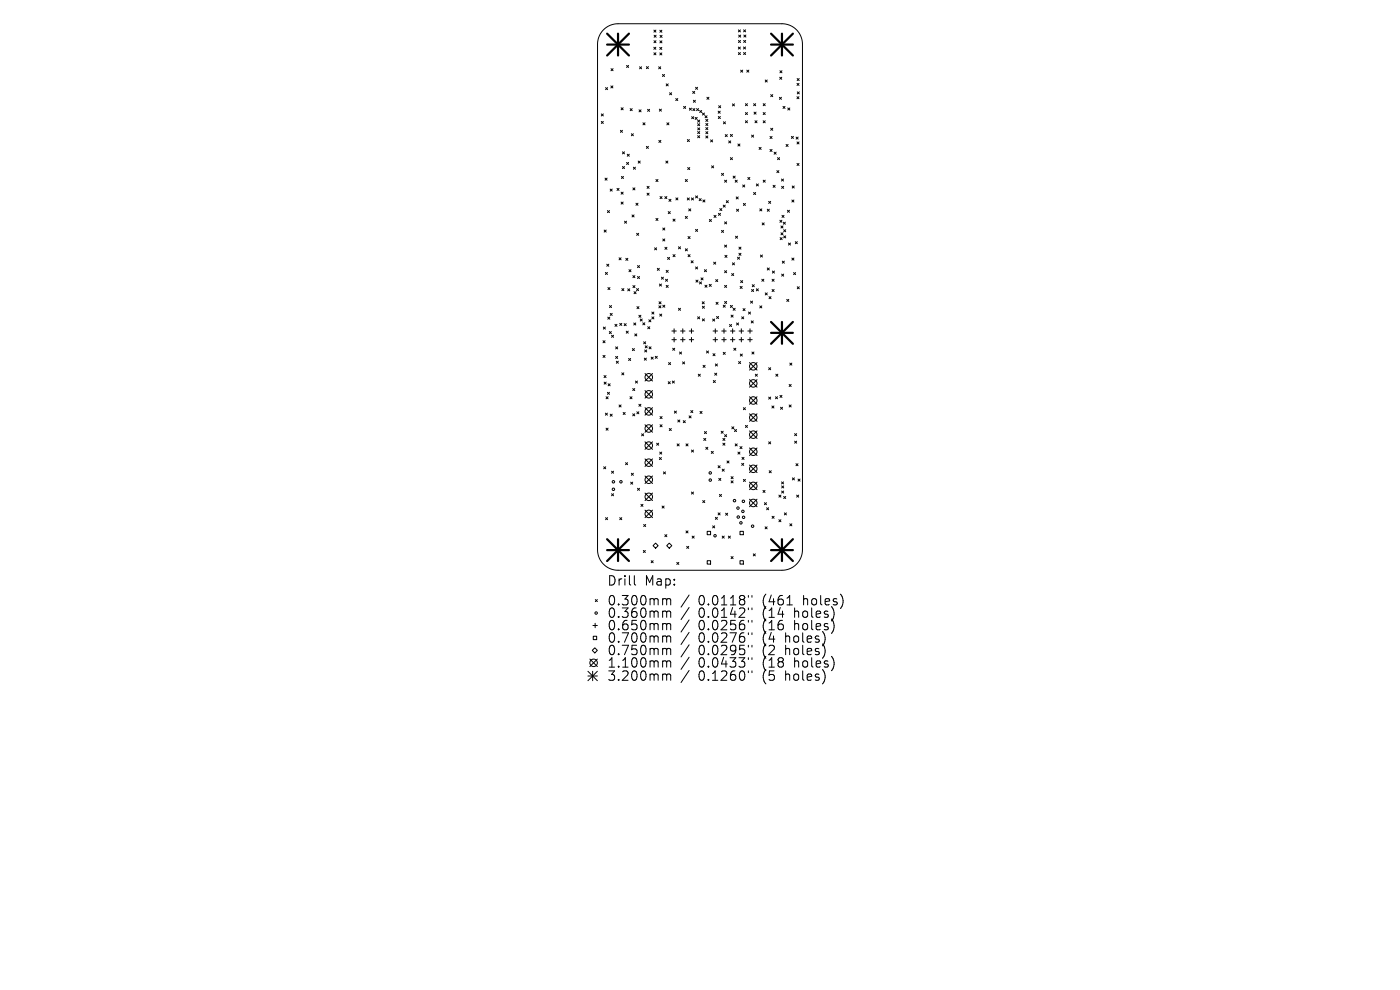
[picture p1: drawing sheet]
<svg xmlns="http://www.w3.org/2000/svg" width="297mm" height="210mm" viewBox="0 0 297 210" stroke-linecap="round" stroke-linejoin="round" font-family="sans-serif">
<defs><g id="words">
<g font-size="2.8">
<text x="128.7" y="124.5">Drill</text>
<text x="136.7" y="124.5">Map:</text>
<text x="128.7" y="128.7">0.300mm</text>
<text x="128.7" y="131.3">0.360mm</text>
<text x="148.2" y="128.7">0.0118&quot;</text>
<text x="148.2" y="131.3">0.0142&quot;</text>
<text x="161.9" y="128.7">(461</text>
<text x="161.9" y="131.3">(14</text>
<text x="168.8" y="131.3">holes)</text>
<text x="170.7" y="128.7">holes)</text>
<text x="128.7" y="134">0.650mm</text>
<text x="128.7" y="136.6">0.700mm</text>
<text x="148.2" y="134">0.0256&quot;</text>
<text x="148.2" y="136.6">0.0276&quot;</text>
<text x="161.9" y="134">(16</text>
<text x="161.9" y="136.6">(4</text>
<text x="166.9" y="136.6">holes)</text>
<text x="168.8" y="134">holes)</text>
<text x="128.7" y="139.3">0.750mm</text>
<text x="128.7" y="141.9">1.100mm</text>
<text x="148.2" y="139.3">0.0295&quot;</text>
<text x="148.2" y="141.9">0.0433&quot;</text>
<text x="161.9" y="139.3">(2</text>
<text x="161.9" y="141.9">(18</text>
<text x="166.9" y="139.3">holes)</text>
<text x="168.8" y="141.9">holes)</text>
<text x="128.7" y="144.7">3.200mm</text>
<text x="148.2" y="144.7">0.1260&quot;</text>
<text x="161.9" y="144.7">(5</text>
<text x="166.9" y="144.7">holes)</text>
</g>
</g></defs>
<g fill="none" stroke="#000" stroke-width=".21">
<path d="M128 6.3a4.3 4.3 0 0 1 3.1-1.3h34.8a4.3 4.3 0 0 1 4.3 4.4v107.2a4.3 4.3 0 0 1-4.3 4.4h-34.8a4.3 4.3 0 0 1-4.3-4.4v-107.2a4.3 4.3 0 0 1 1.2-3.1zM128.5 18.6l.4 .4M128.9 18.6l-.4 .4M129.6 18.2l.4 .5M129.6 14.6l.5 .4M130 18.2l-.4 .5M130.1 14.6l-.5 .4M132.9 13.9l.5 .4M133.4 13.9l-.5 .4M135.7 14.2l.4 .4M136.1 14.2l-.4 .4M137.1 14.1l.5 .5"/>
<path d="M137.6 14.1l-.5 .5M138.7 10l.4 .5M138.7 6.4l.5 .4M138.7 11.2l.5 .4M138.7 8.6l.5 .5M138.8 7.5l.4 .4M139.1 10l-.4 .5M139.2 6.4l-.5 .4M139.2 11.2l-.5 .4M139.2 8.6l-.5 .5M139.2 7.5l-.4 .4M139.7 14.2l.5 .4"/>
<path d="M140 10.1l.4 .4M140 6.4l.4 .4M140 11.2l.4 .5M140 8.7l.4 .4M140 7.5l.5 .4M140.2 14.2l-.5 .4M140.4 10.1l-.4 .4M140.4 6.4l-.4 .4M140.4 11.2l-.4 .5M140.4 8.7l-.4 .4M140.5 7.5l-.5 .4M140.5 15.8l.5 .4"/>
<path d="M141 15.8l-.5 .4M141.3 17.8l.5 .4M141.8 17.8l-.5 .4M142.1 19.7l.4 .4M142.5 19.7l-.4 .4M147 19.4l.4 .4M147.4 19.4l-.4 .4M147.6 18.5l.4 .4M148 18.5l-.4 .4M156.6 10l.5 .4M156.6 6.3l.5 .5M156.6 11.2l.5 .4"/>
<path d="M156.7 8.6l.4 .4M156.7 7.4l.4 .5M157.1 10l-.5 .4M157.1 6.3l-.5 .5M157.1 11.2l-.5 .4M157.1 8.6l-.4 .4M157.1 14.9l.5 .4M157.1 7.4l-.4 .5M157.6 14.9l-.5 .4M157.7 10l.5 .4M157.7 11.1l.5 .5M157.7 6.3l.5 .5"/>
<path d="M157.8 8.6l.4 .4M157.8 7.4l.4 .5M158.2 10l-.5 .4M158.2 6.3l-.5 .5M158.2 11.1l-.5 .5M158.2 8.6l-.4 .4M158.2 7.4l-.4 .5M158.4 14.9l.5 .4M158.9 14.9l-.5 .4M162.3 17l.5 .4M162.8 17l-.5 .4M165.4 16.4l.4 .4"/>
<path d="M165.5 15l.4 .4M165.8 16.4l-.4 .4M165.9 15l-.4 .4M169.1 17.7l.4 .4M169.1 16.7l.4 .4M169.1 19.5l.5 .4M169.5 17.7l-.4 .4M169.5 16.7l-.4 .4M169.6 19.5l-.5 .4M127.6 24.2l.4 .4M127.6 25.8l.4 .4M128 24.2l-.4 .4"/>
<path d="M128 25.8l-.4 .4M128.4 37.8l.4 .4M128.8 37.8l-.4 .4M130.9 40l.4 .4M131.3 40l-.4 .4M131.6 27.6l.5 .5M131.8 22.9l.4 .4M131.8 37.4l.5 .5M132.1 27.6l-.5 .5M132.1 32.2l.4 .4M132.1 35.3l.4 .5M132.2 22.9l-.4 .4"/>
<path d="M132.3 37.4l-.5 .5M132.5 32.2l-.4 .4M132.5 35.3l-.4 .5M132.9 34.5l.5 .4M133.1 32.7l.4 .4M133.4 34.5l-.5 .4M133.5 32.7l-.4 .4M133.7 23l.4 .5M133.9 28.4l.5 .4M134.1 23l-.4 .5M134.3 39.9l.4 .4M134.4 28.4l-.5 .4"/>
<path d="M134.4 35.5l.4 .4M134.7 39.9l-.4 .4M134.8 35.5l-.4 .4M135.4 34.2l.4 .4M135.6 23.3l.4 .4M135.8 34.2l-.4 .4M136 23.3l-.4 .4M136.4 26l.4 .5M136.8 26l-.4 .5M137.1 31l.5 .5M137.3 39.5l.4 .5M137.4 23.2l.4 .4"/>
<path d="M137.6 31l-.5 .5M137.7 39.5l-.4 .5M137.8 23.2l-.4 .4M139.2 38.1l.4 .4M139.6 38.1l-.4 .4M139.8 29.8l.4 .4M139.9 23.2l.4 .4M140.2 29.8l-.4 .4M140.3 23.2l-.4 .4M141.3 34.2l.4 .4M141.5 26l.4 .5M141.7 34.2l-.4 .4"/>
<path d="M141.9 26l-.4 .5M143.4 20.9l.4 .4M143.8 20.9l-.4 .4M145 22.6l.5 .4M145.4 38.1l.4 .4M145.5 22.6l-.5 .4M145.8 38.1l-.4 .4M145.8 29.6l.5 .4M145.9 35.5l.4 .5M146.2 22.9l.5 .5M146.3 29.6l-.5 .4M146.3 35.5l-.4 .5"/>
<path d="M146.7 22.9l-.5 .5M146.7 24.8l.5 .4M147 23l.4 .5M147.1 21.3l.4 .4M147.2 24.8l-.5 .4M147.4 23l-.4 .5M147.5 24.9l.4 .4M147.5 21.3l-.4 .4M147.8 23l.4 .5M147.9 24.9l-.4 .4M148 25.5l.4 .4M148 28.8l.4 .4"/>
<path d="M148 26.2l.4 .5M148 27.9l.4 .4M148 27.1l.4 .5M148.2 23l-.4 .5M148.4 23.4l.5 .5M148.4 25.5l-.4 .4M148.4 28.8l-.4 .4M148.4 26.2l-.4 .5M148.4 27.9l-.4 .4M148.4 27.1l-.4 .5M148.9 23.4l-.5 .5M149 24l.5 .4"/>
<path d="M149.5 24l-.5 .4M149.6 24.6l.4 .4M149.7 26.2l.5 .4M149.7 25.3l.5 .5M149.7 27.1l.5 .4M149.7 27.9l.5 .5M149.7 28.8l.5 .5M150 20.6l.4 .5M150 24.6l-.4 .4M150.2 27.1l-.5 .4M150.2 25.3l-.5 .5M150.2 26.2l-.5 .4"/>
<path d="M150.2 27.9l-.5 .5M150.2 28.8l-.5 .5M150.4 20.6l-.4 .5M150.7 29.7l.5 .4M151 35.2l.4 .4M151.2 29.7l-.5 .4M151.4 35.2l-.4 .4M152.4 23.6l.4 .4M152.4 24.7l.4 .5M152.5 22.4l.4 .5M152.8 23.6l-.4 .4M152.8 24.7l-.4 .5"/>
<path d="M152.9 22.4l-.4 .5M153.1 36.8l.4 .4M153.5 25.8l.4 .5M153.5 36.8l-.4 .4M153.7 38.2l.5 .5M153.9 28.5l.4 .5M153.9 25.8l-.4 .5M154.2 38.2l-.5 .5M154.3 28.5l-.4 .5M154.6 29.9l.4 .4M154.9 33.4l.5 .5M154.9 28.5l.5 .4"/>
<path d="M155 29.9l-.4 .4M155.4 28.5l-.5 .4M155.4 33.4l-.5 .5M155.4 22l.4 .5M155.5 37.4l.5 .4M155.8 22l-.4 .5M156 37.4l-.5 .4M156 38.2l.4 .5M156.4 38.2l-.4 .5M156.5 30.5l.5 .5M157 30.5l-.5 .5M157.6 39.2l.4 .5"/>
<path d="M158 39.2l-.4 .5M158.1 22l.5 .4M158.1 23.9l.5 .4M158.1 25.6l.5 .4M158.6 22l-.5 .4M158.6 23.9l-.5 .4M158.6 25.6l-.5 .4M158.6 37.6l.5 .5M159.1 37.6l-.5 .5M159.4 28.7l.5 .4M159.9 28.7l-.5 .4M159.9 22l.4 .4"/>
<path d="M160 23.8l.4 .4M160.2 25.6l.4 .4M160.3 22l-.4 .4M160.4 23.8l-.4 .4M160.5 39l.4 .5M160.6 25.6l-.4 .4M160.9 39l-.4 .5M161 31.3l.5 .4M161.5 31.3l-.5 .4M161.9 22l.4 .4M161.9 23.9l.4 .4M161.9 25.6l.4 .4"/>
<path d="M161.9 38.2l.4 .5M162.3 38.2l-.4 .5M162.3 23.9l-.4 .4M162.3 22l-.4 .4M162.3 25.6l-.4 .4M163.4 28.9l.4 .5M163.4 31.7l.4 .4M163.5 27.2l.4 .4M163.5 20.1l.4 .4M163.8 28.9l-.4 .5M163.8 31.7l-.4 .4M163.9 20.1l-.4 .4"/>
<path d="M163.9 27.2l-.4 .4M164 39.3l.4 .4M164.2 32.3l.5 .4M164.4 39.3l-.4 .4M164.7 32.3l-.5 .4M164.8 36.2l.4 .4M164.9 33.4l.5 .5M165.2 36.2l-.4 .4M165.4 20.6l.4 .5M165.4 33.4l-.5 .5M165.8 38l.4 .4M165.8 20.6l-.4 .5"/>
<path d="M165.8 39.5l.5 .5M166.1 22.6l.4 .4M166.2 38l-.4 .4M166.3 39.5l-.5 .5M166.5 22.6l-.4 .4M166.8 30.6l.4 .5M167.1 22.9l.5 .4M167.2 30.6l-.4 .5M167.6 22.9l-.5 .4M167.9 28.9l.4 .5M168.1 39.5l.4 .4M168.3 28.9l-.4 .5"/>
<path d="M168.5 39.5l-.4 .4M168.9 29.1l.4 .4M169.1 20.5l.4 .4M169.1 34.7l.4 .4M169.1 30.1l.4 .4M169.3 29.1l-.4 .4M169.5 20.5l-.4 .4M169.5 34.7l-.4 .4M169.5 30.1l-.4 .4M128.2 48.8l.4 .4M128.4 57.8l.5 .4M128.6 48.8l-.4 .4"/>
<path d="M128.7 56l.5 .5M128.9 57.8l-.5 .4M128.9 44.7l.4 .4M129.2 56l-.5 .5M129.3 44.7l-.4 .4M129.4 40.1l.5 .4M129.9 40.1l-.5 .4M131.3 54.7l.5 .4M131.8 54.7l-.5 .4M131.8 40.8l.4 .4M131.8 42.9l.4 .4M132.2 40.8l-.4 .4"/>
<path d="M132.2 42.9l-.4 .4M132.5 46.9l.4 .5M132.8 54.8l.4 .4M132.9 46.9l-.4 .5M133.2 54.8l-.4 .4M133.4 57.2l.5 .4M133.9 57.2l-.5 .4M134.1 45.6l.4 .4M134.3 58.5l.4 .4M134.5 45.6l-.4 .4M134.7 58.5l-.4 .4M134.9 43.1l.5 .4"/>
<path d="M135.1 49.5l.4 .4M135.2 56.3l.5 .5M135.2 58.7l.5 .4M135.4 43.1l-.5 .4M135.5 49.5l-.4 .4M135.7 56.3l-.5 .5M135.7 58.7l-.5 .4M137.3 41l.4 .4M137.7 41l-.4 .4M138.9 52.6l.4 .4M139.2 46.3l.4 .5M139.3 52.6l-.4 .4"/>
<path d="M139.4 56.9l.5 .5M139.6 46.3l-.4 .5M139.9 56.9l-.5 .5M140 41.7l.5 .4M140.3 58.8l.4 .4M140.5 41.7l-.5 .4M140.6 48.4l.4 .4M140.6 50.7l.4 .4M140.7 58.8l-.4 .4M141 48.4l-.4 .4M141 50.7l-.4 .4M141 41.7l.5 .4"/>
<path d="M141.1 52.5l.4 .4M141.2 59.2l.4 .5M141.3 57.4l.5 .4M141.5 41.7l-.5 .4M141.5 52.5l-.4 .4M141.6 59.2l-.4 .5M141.6 54.6l.5 .4M141.8 57.4l-.5 .4M141.8 44.9l.4 .4M141.9 42.3l.4 .4M142.1 54.6l-.5 .4M142.2 44.9l-.4 .4"/>
<path d="M142.3 42.3l-.4 .4M142.8 46.5l.4 .4M142.8 54l.4 .5M143.2 46.5l-.4 .4M143.2 54l-.4 .5M143.4 42l.4 .4M143.8 42l-.4 .4M143.9 52.4l.5 .4M144.4 52.4l-.5 .4M145.4 45.9l.4 .4M145.4 52.8l.4 .4M145.8 42l.4 .4"/>
<path d="M145.8 45.9l-.4 .4M145.8 52.8l-.4 .4M146 50.2l.4 .4M146 54l.4 .5M146.1 44.3l.4 .4M146.2 42l-.4 .4M146.4 50.2l-.4 .4M146.4 54l-.4 .5M146.5 44.3l-.4 .4M146.6 55.3l.5 .5M146.7 42l.4 .4M147.1 55.3l-.5 .5"/>
<path d="M147.1 42l-.4 .4M147.6 56.6l.4 .5M147.6 48.7l.4 .4M147.6 41.6l.4 .4M147.6 59.4l.5 .5M148 48.7l-.4 .4M148 56.6l-.4 .5M148 41.6l-.4 .4M148.1 59.4l-.5 .5M148.3 42.1l.5 .5M148.4 59.8l.4 .4M148.7 58.9l.5 .5"/>
<path d="M148.8 42.1l-.5 .5M148.8 59.8l-.4 .4M149.1 42.4l.4 .4M149.2 58.9l-.5 .5M149.4 57.2l.5 .4M149.5 42.4l-.4 .4M149.9 57.2l-.5 .4M150.5 46.6l.4 .4M150.9 46.6l-.4 .4M151.4 55.6l.4 .4M151.5 45.7l.4 .4M151.8 55.6l-.4 .4"/>
<path d="M151.8 59.3l.5 .4M151.9 45.7l-.4 .4M152.3 59.3l-.5 .4M152.4 45.3l.4 .4M152.7 44.2l.4 .5M152.8 45.3l-.4 .4M153.1 48.9l.4 .4M153.1 44.2l-.4 .5M153.4 43.5l.5 .4M153.5 48.9l-.4 .4M153.7 57.4l.5 .5M153.7 47.1l.5 .4"/>
<path d="M153.7 52l.5 .4M153.8 54.2l.4 .4M153.9 43.5l-.5 .4M154.1 42.6l.4 .4M154.2 57.4l-.5 .5M154.2 47.1l-.5 .4M154.2 52l-.5 .4M154.2 54.2l-.4 .4M154.5 42.6l-.4 .4M155.2 58l.5 .5M155.4 55.8l.4 .4M155.7 58l-.5 .5"/>
<path d="M155.8 55.8l-.4 .4M156 50.1l.5 .4M156.2 41.8l.4 .4M156.3 44.4l.4 .4M156.5 54.6l.4 .4M156.5 50.1l-.5 .4M156.6 41.8l-.4 .4M156.7 44.4l-.4 .4M156.8 52.4l.4 .5M156.8 53.7l.4 .5M156.9 54.6l-.4 .4M157.1 59.5l.5 .5"/>
<path d="M157.2 52.4l-.4 .5M157.2 53.7l-.4 .5M157.6 59.5l-.5 .5M157.7 43.1l.4 .5M158.1 43.1l-.4 .5M159.9 40.8l.4 .5M160.3 40.8l-.4 .5M161.2 44.3l.4 .4M161.3 54.1l.5 .4M161.6 44.3l-.4 .4M161.6 59.2l.5 .5M161.7 47.3l.4 .4"/>
<path d="M161.8 54.1l-.5 .4M162.1 59.2l-.5 .5M162.1 47.3l-.4 .4M162.8 56.8l.4 .5M162.8 44.4l.4 .4M163.1 42.7l.4 .4M163.2 44.4l-.4 .4M163.2 56.8l-.4 .5M163.5 42.7l-.4 .4M163.8 59.2l.4 .5M163.9 57.5l.4 .4M164.2 59.2l-.4 .5"/>
<path d="M164.3 57.5l-.4 .4M165.4 46.7l.5 .5M165.5 50.4l.4 .4M165.7 49.4l.4 .4M165.7 47.9l.4 .5M165.8 58.1l.5 .5M165.9 46.7l-.5 .5M165.9 45.7l.4 .4M165.9 50.4l-.4 .4M166 55.4l.4 .4M166.1 47.9l-.4 .5M166.1 49.4l-.4 .4"/>
<path d="M166.2 47.1l.4 .5M166.3 58.1l-.5 .5M166.3 48.7l.4 .5M166.3 50l.4 .5M166.3 45.7l-.4 .4M166.4 55.4l-.4 .4M166.6 47.1l-.4 .5M166.7 48.7l-.4 .5M166.7 50l-.4 .5M167.1 44.6l.4 .4M167.3 51.6l.4 .4M167.5 44.6l-.4 .4"/>
<path d="M167.7 51.6l-.4 .4M168 42.4l.4 .5M168 54.7l.4 .5M168.3 57.8l.5 .5M168.4 54.7l-.4 .5M168.4 42.4l-.4 .5M168.7 51.3l.5 .4M168.8 57.8l-.5 .5M169.2 51.3l-.5 .4M127.9 72.3l.5 .4M127.9 75.4l.5 .4M128 69.4l.4 .4"/>
<path d="M128.1 79.7l.5 .4M128.4 72.3l-.5 .4M128.4 75.4l-.5 .4M128.4 69.4l-.4 .4M128.6 79.7l-.5 .4M128.9 67.3l.5 .4M129 61l.4 .4M129.3 70.3l.4 .5M129.3 64.8l.4 .4M129.4 67.3l-.5 .4M129.4 61l-.4 .4M129.4 66.5l.5 .4"/>
<path d="M129.7 70.3l-.4 .5M129.7 71.1l.5 .5M129.7 64.8l-.4 .4M129.9 66.5l-.5 .4M130.2 71.1l-.5 .5M130.5 68.8l.4 .4M130.6 73.6l.4 .4M130.6 75.6l.4 .4M130.7 76.6l.5 .5M130.9 68.8l-.4 .4M131 73.6l-.4 .4M131 75.6l-.4 .4"/>
<path d="M131.2 76.6l-.5 .5M131.5 68.6l.4 .4M131.9 68.6l-.4 .4M131.9 79.1l.4 .4M131.9 61.2l.5 .5M132.3 79.1l-.4 .4M132.4 61.2l-.5 .5M132.4 68.7l.5 .4M132.9 68.7l-.5 .4M132.9 70.2l.4 .5M133.2 61.3l.4 .4M133.3 70.2l-.4 .5"/>
<path d="M133.4 76l.4 .5M133.6 61.3l-.4 .4M133.8 76l-.4 .5M134.2 73.9l.4 .5M134.3 60.6l.4 .4M134.4 68.5l.5 .4M134.5 61.9l.4 .4M134.6 73.9l-.4 .5M134.7 70.8l.4 .5M134.7 60.6l-.4 .4M134.9 68.5l-.5 .4M134.9 61.9l-.4 .4"/>
<path d="M135 61.2l.5 .5M135.1 70.8l-.4 .5M135.1 65l.5 .5M135.5 61.2l-.5 .5M135.5 66.9l.5 .4M135.6 65l-.5 .5M135.8 67.7l.5 .4M136 66.9l-.5 .4M136.3 67.7l-.5 .4M136.4 68.5l.4 .4M136.5 72.5l.5 .4M136.7 76l.4 .4"/>
<path d="M136.8 74.2l.4 .5M136.8 68.5l-.4 .4M136.8 79.2l1.6 1.6M136.9 73.4l.4 .4M137 72.5l-.5 .4M137.1 76l-.4 .4M137.2 74.2l-.4 .5M137.3 73.4l-.4 .4M137.4 69.3l.4 .4M137.6 67.8l.5 .5M137.7 73.6l.4 .4M137.8 69.3l-.4 .4"/>
<path d="M138.1 67.8l-.5 .5M138.1 73.6l-.4 .4M138.1 75.8l.5 .4M138.3 66.2l.4 .4M138.3 67.2l.4 .5M138.4 79.2l-1.6 1.6M138.6 75.8l-.5 .4M138.7 67.2l-.4 .5M138.7 66.2l-.4 .4M139 75.6l.4 .4M139.4 75.6l-.4 .4M139.8 64.9l.4 .4"/>
<path d="M139.8 64l.4 .5M139.9 60.2l.4 .5M140 66.6l.4 .5M140.2 64.9l-.4 .4M140.2 64l-.4 .5M140.3 60.2l-.4 .5M140.4 66.6l-.4 .5M140.6 64.7l.4 .5M141 64.7l-.4 .5M141.3 60.5l.5 .5M141.8 60.5l-.5 .5M141.8 76.9l.5 .4"/>
<path d="M142.3 76.9l-.5 .4M142.5 70.2h1M142.5 72.1h1M142.7 73.9l.4 .4M143 69.7v1M143 71.6v.9M143.1 73.9l-.4 .4M143.9 65.4l.5 .4M144.2 74.7l.4 .4M144.4 65.4l-.5 .4M144.4 70.2h.9M144.4 72.1h.9"/>
<path d="M144.6 74.7l-.4 .4M144.8 76.8l.4 .4M144.8 69.7v1M144.8 71.6v.9M145.2 76.8l-.4 .4M146.2 70.2h1M146.2 72.1h1M146.7 69.7v1M146.7 71.6v.9M148 67.2l.4 .4M148.1 79.4l.5 .4M148.4 67.2l-.4 .4"/>
<path d="M148.6 79.4l-.5 .4M149 64l.4 .5M149 65l.4 .4M149 67.6l.4 .5M149.2 77.5l.4 .4M149.4 64l-.4 .5M149.4 67.6l-.4 .5M149.4 65l-.4 .4M149.6 60.5l.4 .4M149.6 77.5l-.4 .4M149.9 74.5l.4 .4M150 60.5l-.4 .4"/>
<path d="M150.3 74.5l-.4 .4M150.5 60.3l.4 .5M150.9 60.3l-.4 .5M151.2 67.7l.4 .4M151.3 75l.4 .5M151.3 70.2h.9M151.3 72.1h.9M151.6 67.7l-.4 .4M151.6 79.2l.5 .4M151.7 75l-.4 .5M151.7 69.7v1M151.7 71.6v.9"/>
<path d="M151.8 77.2l.4 .4M151.9 64.1l.4 .5M152 67.1l.5 .5M152.1 79.2l-.5 .4M152.2 77.2l-.4 .4M152.3 64.1l-.4 .5M152.5 67.1l-.5 .5M153.1 70.2h1M153.1 72.1h1M153.4 64.7l.5 .5M153.4 74.7l.5 .5M153.6 69.7v1"/>
<path d="M153.6 71.6v.9M153.7 63.9l.5 .5M153.7 60.5l.5 .5M153.9 64.7l-.5 .5M153.9 74.7l-.5 .5M154.2 60.5l-.5 .5M154.2 63.9l-.5 .5M154.8 68.8l.4 .5M154.9 64.8l.5 .4M155 70.2h.9M155 72.1h.9M155.1 66.8l.4 .5"/>
<path d="M155.2 68.8l-.4 .5M155.4 64.8l-.5 .4M155.4 69.7v1M155.4 71.6v.9M155.5 65.4l.5 .4M155.5 66.8l-.4 .5M155.7 73.9l.4 .4M156 65.4l-.5 .4M156.1 73.9l-.4 .4M156.3 68.5l.4 .4M156.7 68.5l-.4 .4M156.7 76.7l.4 .4"/>
<path d="M156.8 70.2h.9M156.8 72.1h.9M157 60.8l.4 .4M157.1 75.1l.4 .4M157.1 76.7l-.4 .4M157.3 69.7v1M157.3 71.6v.9M157.3 67.2l.5 .4M157.4 60.8l-.4 .4M157.5 75.1l-.4 .4M157.6 65.5l.5 .4M157.8 67.2l-.5 .4"/>
<path d="M158.1 65.5l-.5 .4M158.6 70.2h1M158.6 72.1h1M158.8 66.2l.4 .4M159 76.9l1.6 1.6M159.1 69.7v1M159.1 71.6v.9M159.2 66.2l-.4 .4M159.2 63.9l.5 .4M159.4 68.1l.4 .4M159.4 61.4l.5 .4M159.5 74.7l.4 .4"/>
<path d="M159.6 60.4l.4 .4M159.7 63.9l-.5 .4M159.8 68.1l-.4 .4M159.9 61.4l-.5 .4M159.9 74.7l-.4 .4M160 60.4l-.4 .4M160.2 79.4l.5 .4M160.5 61.3l.4 .4M160.6 76.9l-1.6 1.6M160.7 79.4l-.5 .4M160.9 61.3l-.4 .4M161.2 64.9l.4 .4"/>
<path d="M161.6 64.9l-.4 .4M162.3 62.1l.5 .5M162.8 62.1l-.5 .5M163.1 78l.4 .4M163.1 62.9l.5 .5M163.5 78l-.4 .4M163.6 62.9l-.5 .5M163.8 61.4l.4 .4M164.2 61.4l-.4 .4M164.6 79.4l.4 .4M165 79.4l-.4 .4M166.9 63.5l.4 .4"/>
<path d="M167.3 63.5l-.4 .4M167.6 77l.4 .5M168 77l-.4 .5M169.1 60.8l.5 .5M169.6 60.8l-.5 .5M128.1 99l.4 .4M128.2 81.1l.4 .4M128.4 87.6l.5 .5M128.5 99l-.4 .4M128.6 84.2l.4 .4M128.6 90.8l.4 .5M128.6 81.1l-.4 .4"/>
<path d="M128.9 87.6l-.5 .5M128.9 83.2l.4 .5M129 84.2l-.4 .4M129 90.8l-.4 .5M129 81.4l.4 .4M129.3 83.2l-.4 .5M129.4 81.4l-.4 .4M129.4 87.9l.5 .4M129.7 100l.5 .4M129.9 87.9l-.5 .4M130.2 100l-.5 .4M131.3 85.9l.5 .4"/>
<path d="M131.8 85.9l-.5 .4M132.2 87.5l.4 .4M132.6 87.5l-.4 .4M132.7 98.1l.4 .5M133.1 98.1l-.4 .5M133.6 84.2l.5 .4M134.1 84.2l-.5 .4M134.2 82.4l.5 .5M134.2 87.8l.5 .4M134.7 82.4l-.5 .5M134.7 87.8l-.5 .4M134.8 80.8l.4 .5"/>
<path d="M135.1 87.3l.4 .5M135.2 80.8l-.4 .5M135.5 87.3l-.4 .5M135.5 85.8l.5 .4M136 85.8l-.5 .4M136.1 92l.4 .5M136.5 92l-.4 .5M136.8 82.9l1.6 1.5M136.8 86.5l1.6 1.6M136.8 90.1l1.6 1.6M136.8 93.7l1.6 1.6M136.8 97.3l1.6 1.6"/>
<path d="M138.4 90.1l-1.6 1.6M138.4 86.5l-1.6 1.6M138.4 82.9l-1.6 1.5M138.4 93.7l-1.6 1.6M138.4 97.3l-1.6 1.6M139.3 94l.4 .4M139.7 94l-.4 .4M139.9 97.1l.4 .4M140 95.9l.4 .4M140 88.4l.5 .4M140 90.1l.5 .4M140.3 97.1l-.4 .4"/>
<path d="M140.4 95.9l-.4 .4M140.5 88.4l-.5 .4M140.5 90.1l-.5 .4M141.8 81l.4 .4M142 90.9l.4 .4M142.2 81l-.4 .4M142.4 90.9l-.4 .4M142.6 80.8l.5 .5M143.1 87.2l.4 .4M143.1 80.8l-.5 .5M143.5 87.2l-.4 .4M143.6 94.2l.5 .4"/>
<path d="M143.8 89.1l.4 .4M144.1 94.2l-.5 .4M144.2 89.1l-.4 .4M145 89.2l.4 .5M145.4 89.2l-.4 .5M145.5 94.2l.5 .4M146 94.2l-.5 .4M146.2 88.2l.4 .5M146.5 87.1l.5 .4M146.6 88.2l-.4 .5M146.7 95.5l.4 .4M147 87.1l-.5 .4"/>
<path d="M147.1 95.5l-.4 .4M148.5 87.3l.4 .4M148.9 87.3l-.4 .4M149.3 93l.4 .4M149.4 91.6l.5 .4M149.7 93l-.4 .4M149.7 94.9l.5 .4M149.9 91.6l-.5 .4M150.2 94.9l-.5 .4M150.9 95.8l.4 .4M151.3 95.8l-.4 .4M151.3 80.7l.5 .5"/>
<path d="M151.8 80.7l-.5 .5M152.3 98.8l.5 .4M152.8 98.8l-.5 .4M153 91.5l.4 .4M153.2 99.5l.4 .5M153.4 93l.4 .4M153.4 94l.4 .4M153.4 91.5l-.4 .4M153.6 99.5l-.4 .5M153.7 92.2l.5 .4M153.8 93l-.4 .4M153.8 94l-.4 .4"/>
<path d="M154.2 92.2l-.5 .4M154.2 97.8l.5 .4M154.7 97.8l-.5 .4M155.2 90.5l.5 .5M155.7 90.5l-.5 .5M155.8 91.1l.5 .5M156 94.2l.4 .4M156.3 91.1l-.5 .5M156.4 94.2l-.4 .4M156.5 95.9l.5 .4M157 95.9l-.5 .4M157 94.7l.4 .5"/>
<path d="M157.3 98.3l.5 .4M157.4 97l.4 .5M157.4 94.7l-.4 .5M157.7 86.5l.4 .4M157.8 98.3l-.5 .4M157.8 97l-.4 .5M158.1 90.2l.5 .5M158.1 86.5l-.4 .4M158.6 90.2l-.5 .5M159 98.7l1.6 1.5M159 87.8l1.6 1.6M159 95l1.6 1.6"/>
<path d="M159 91.4l1.6 1.6M159 80.5l1.6 1.6M159 84.2l1.6 1.6M160.6 80.5l-1.6 1.6M160.6 84.2l-1.6 1.6M160.6 87.8l-1.6 1.6M160.6 91.4l-1.6 1.6M160.6 95l-1.6 1.6M160.6 98.7l-1.6 1.5M163.1 84.2l.4 .5M163.1 93.7l.4 .5M163.2 99.9l.4 .4"/>
<path d="M163.5 84.2l-.4 .5M163.5 93.7l-.4 .5M163.6 99.9l-.4 .4M163.8 86.1l.4 .5M164.2 86.1l-.4 .5M164.5 84.2l.4 .4M164.9 84.2l-.4 .4M165.5 83.9l.4 .4M165.6 86.4l.4 .4M165.9 83.9l-.4 .4M166 86.4l-.4 .4M167.4 81.6l.4 .4"/>
<path d="M167.4 85.9l.4 .4M167.8 81.6l-.4 .4M167.8 85.9l-.4 .4M168.6 93.6l.4 .4M168.6 92l.4 .4M168.9 98.4l.4 .4M169 92l-.4 .4M169 93.6l-.4 .4M169.3 98.4l-.4 .4M128.5 109.8l.4 .4M128.9 109.8l-.4 .4M129.7 104.7l.5 .5"/>
<path d="M130.2 104.7l-.5 .5M131.5 109.8l.4 .4M131.9 109.8l-.4 .4M133.8 102.3l.4 .4M133.9 100.4l.5 .4M134.2 102.3l-.4 .4M134.4 100.4l-.5 .4M135.2 103.6l.5 .4M135.7 103.6l-.5 .4M136 107l.4 .4M136.4 107l-.4 .4M136.5 116.8l.4 .4"/>
<path d="M136.5 111.3l.5 .4M136.8 101l1.6 1.6M136.8 104.6l1.6 1.6M136.8 108.2l1.6 1.6M136.9 116.8l-.4 .4M137 111.3l-.5 .4M138.1 118.9l.5 .5M138.4 101l-1.6 1.6M138.4 104.6l-1.6 1.6M138.4 108.2l-1.6 1.6M138.5 115.8l.6-.6 .5 .6-.5 .5zM138.6 118.9l-.5 .5"/>
<path d="M140.5 107.3l.4 .5M140.7 100.1l.5 .4M140.9 107.3l-.4 .5M141 113.4l.5 .5M141.2 100.1l-.5 .4M141.4 115.8l.6-.6 .5 .6-.5 .5zM141.5 113.4l-.5 .5M143.6 119.3l.4 .4M144 119.3l-.4 .4M145.5 112.6l.5 .5M145.7 115.9l.4 .4M146 112.6l-.5 .5"/>
<path d="M146.1 115.9l-.4 .4M146.7 104.4l.4 .4M146.8 113.7l.5 .5M147.1 104.4l-.4 .4M147.3 113.7l-.5 .5M149.1 106.2l.4 .4M149.5 106.2l-.4 .4M150 112.7h.7v.7h-.7zM150 118.9h.7v.8h-.7zM151.2 111.5l.4 .5M151.6 111.5l-.4 .5M151.8 109.7l.4 .5"/>
<path d="M152.2 109.7l-.4 .5M152.3 108.8l.5 .4M152.5 101.5l.4 .4M152.6 104.9l.5 .4M152.8 108.8l-.5 .4M152.9 101.5l-.4 .4M153.1 104.9l-.5 .4M153.2 113.7l.4 .5M153.6 113.7l-.4 .5M153.9 108.9l.5 .4M154.4 108.9l-.5 .4M154.5 113.7l.4 .5"/>
<path d="M154.9 113.7l-.4 .5M155.1 101.1l.4 .4M155.1 102l.4 .4M155.1 118.1l.4 .4M155.5 101.1l-.4 .4M155.5 102l-.4 .4M155.5 118.1l-.4 .4M157 112.7h.7v.7h-.7zM157 118.9h.7v.8h-.7zM157.7 101.7l.4 .4M158.1 101.7l-.4 .4M159 105.9l1.6 1.6"/>
<path d="M159 102.3l1.6 1.6M159.8 117.5l.4 .4M160.2 117.5l-.4 .4M160.6 102.3l-1.6 1.6M160.6 105.9l-1.6 1.6M161.9 104l.4 .5M162.2 106.6l.4 .5M162.3 104l-.4 .5M162.3 111.8l.4 .4M162.6 106.6l-.4 .5M162.6 107.7l.5 .4M162.7 111.8l-.4 .4"/>
<path d="M163.1 107.7l-.5 .4M163.8 109.5l.4 .5M164.2 109.5l-.4 .5M165.2 105l.5 .5M165.2 110.2l.5 .5M165.7 105l-.5 .5M165.7 110.2l-.5 .5M165.8 102.2l.4 .5M165.8 104.2l.5 .4M165.8 103.1l.5 .4M166.2 102.2l-.4 .5M166.3 104.2l-.5 .4"/>
<path d="M166.3 105.3l.4 .5M166.3 103.1l-.5 .4M166.4 108.8l.4 .4M166.7 105.3l-.4 .5M166.8 108.8l-.4 .4M167.6 111.1l.4 .4M168 111.1l-.4 .4M168.1 101.4l.4 .4M168.5 101.4l-.4 .4M169 105l.4 .5M169.3 101.6l.4 .5M169.4 105l-.4 .5"/>
<path d="M169.7 101.6l-.4 .5M125.1 139.8l1.6 1.6M125.6 138l.6-.6 .5 .6-.5 .5zM125.8 132.7h.9M125.9 135h.7v.7h-.7zM126.3 132.2v1M126.3 127.2l.4 .4M126.7 127.2l-.4 .4M126.7 139.8l-1.6 1.6M134.6 122.1v1.7l.3 .3M140.9 127h.2l.3 .3M140.9 129.6h.2l.3 .3"/>
<path d="M140.9 132.3h.2l.3 .3M140.9 134.9h.2l.3 .3M140.9 137.5h.2l.3 .3M141.4 127.3l.3-.3 .5 .1 .1 1.2M141.4 127.3v1M141.4 129.9v1.1M141.4 132.6v1M141.4 135.2v1M141.4 137.8v1.1M141.4 129.9l.3-.3 .5 .1 .1 1.3M141.4 132.6l.3-.3 .5 .1 .1 1.2M141.4 135.2l.3-.3 .5 .1 .1 1.2"/>
<path d="M141.4 137.8l.3-.3 .5 .1 .1 1.3M146.2 126.2l-1.7 2.6M146.2 128.9l-1.7 2.5M146.2 131.5l-1.7 2.6M146.2 134.1l-1.7 2.6M146.2 136.8l-1.7 2.6M146.2 139.4l-1.7 2.6M158.8 126.3v.4M158.8 129v.3M158.8 131.6v.4M158.8 134.2v.4M158.8 136.9v.4"/>
<path d="M158.8 139.5v.4M159.5 126.3v.4M159.5 129v.3M159.5 131.6v.4M159.5 134.2v.4M159.5 136.9v.4M159.5 139.5v.4M167 128.3h1.1M124.7 142.4l2 2M124.7 143.4h2M125.7 142.4v2M126.7 142.4l-2 2"/>
<path d="M140.9 140.2h.2l.3 .3M140.9 143h.2l.3 .3M141.4 140.5v1M141.4 143.3v1M141.4 140.5l.3-.3 .5 .1 .1 1.2M141.4 143.3l.3-.3 .5 .1 .1 1.2M146.2 142.2l-1.7 2.6M158.8 142.3v.4M159.5 142.3v.4"/>
<circle cx="159.8" cy="77.7" r=".8"/>
<circle cx="137.6" cy="94.5" r=".8"/>
<circle cx="137.6" cy="98.1" r=".8"/>
<circle cx="137.6" cy="87.3" r=".8"/>
<circle cx="137.6" cy="83.7" r=".8"/>
<circle cx="137.6" cy="80" r=".8"/>
<circle cx="137.6" cy="90.9" r=".8"/>
<circle cx="159.8" cy="99.4" r=".8"/>
<circle cx="159.8" cy="85" r=".8"/>
<circle cx="159.8" cy="88.6" r=".8"/>
<circle cx="159.8" cy="92.2" r=".8"/>
<circle cx="159.8" cy="81.3" r=".8"/>
<circle cx="159.8" cy="95.8" r=".8"/>
<circle cx="130.1" cy="103.8" r=".26"/>
<circle cx="130.1" cy="102.2" r=".26"/>
<circle cx="131.7" cy="102.2" r=".26"/>
<circle cx="137.6" cy="109" r=".8"/>
<circle cx="137.6" cy="101.8" r=".8"/>
<circle cx="137.6" cy="105.4" r=".8"/>
<circle cx="150.7" cy="100.3" r=".26"/>
<circle cx="150.7" cy="101.8" r=".26"/>
<circle cx="151.7" cy="113.6" r=".26"/>
<circle cx="155.8" cy="106.2" r=".26"/>
<circle cx="156.6" cy="107.8" r=".26"/>
<circle cx="156.6" cy="109.7" r=".26"/>
<circle cx="157.2" cy="110.9" r=".26"/>
<circle cx="157.6" cy="108.5" r=".26"/>
<circle cx="157.7" cy="106.3" r=".26"/>
<circle cx="157.7" cy="109.7" r=".26"/>
<circle cx="159.7" cy="111.6" r=".26"/>
<circle cx="159.8" cy="106.7" r=".8"/>
<circle cx="159.8" cy="103.1" r=".8"/>
<circle cx="126.5" cy="130" r=".26"/>
<circle cx="125.9" cy="140.6" r=".8"/>
</g>
<g fill="none" stroke="#000" stroke-width=".46">
<path d="M128.8 7.1l4.6 4.7M128.8 9.5h4.6M131.1 7.1v4.7M133.4 7.1l-4.6 4.7M163.6 9.5h4.6M163.6 7.1l4.6 4.7M165.9 7.1v4.7M168.2 7.1l-4.6 4.7M163.6 68.3l4.6 4.6M163.6 70.6h4.6M165.9 68.3v4.6M168.2 68.3l-4.6 4.6"/>
<path d="M128.8 114.4l4.6 4.6M128.8 116.7h4.6M131.1 114.4v4.6M133.4 114.4l-4.6 4.6M163.6 116.7h4.6M163.6 114.4l4.6 4.6M165.9 114.4v4.6M168.2 114.4l-4.6 4.6"/>
</g>
<use href="#words"/>
</svg>
